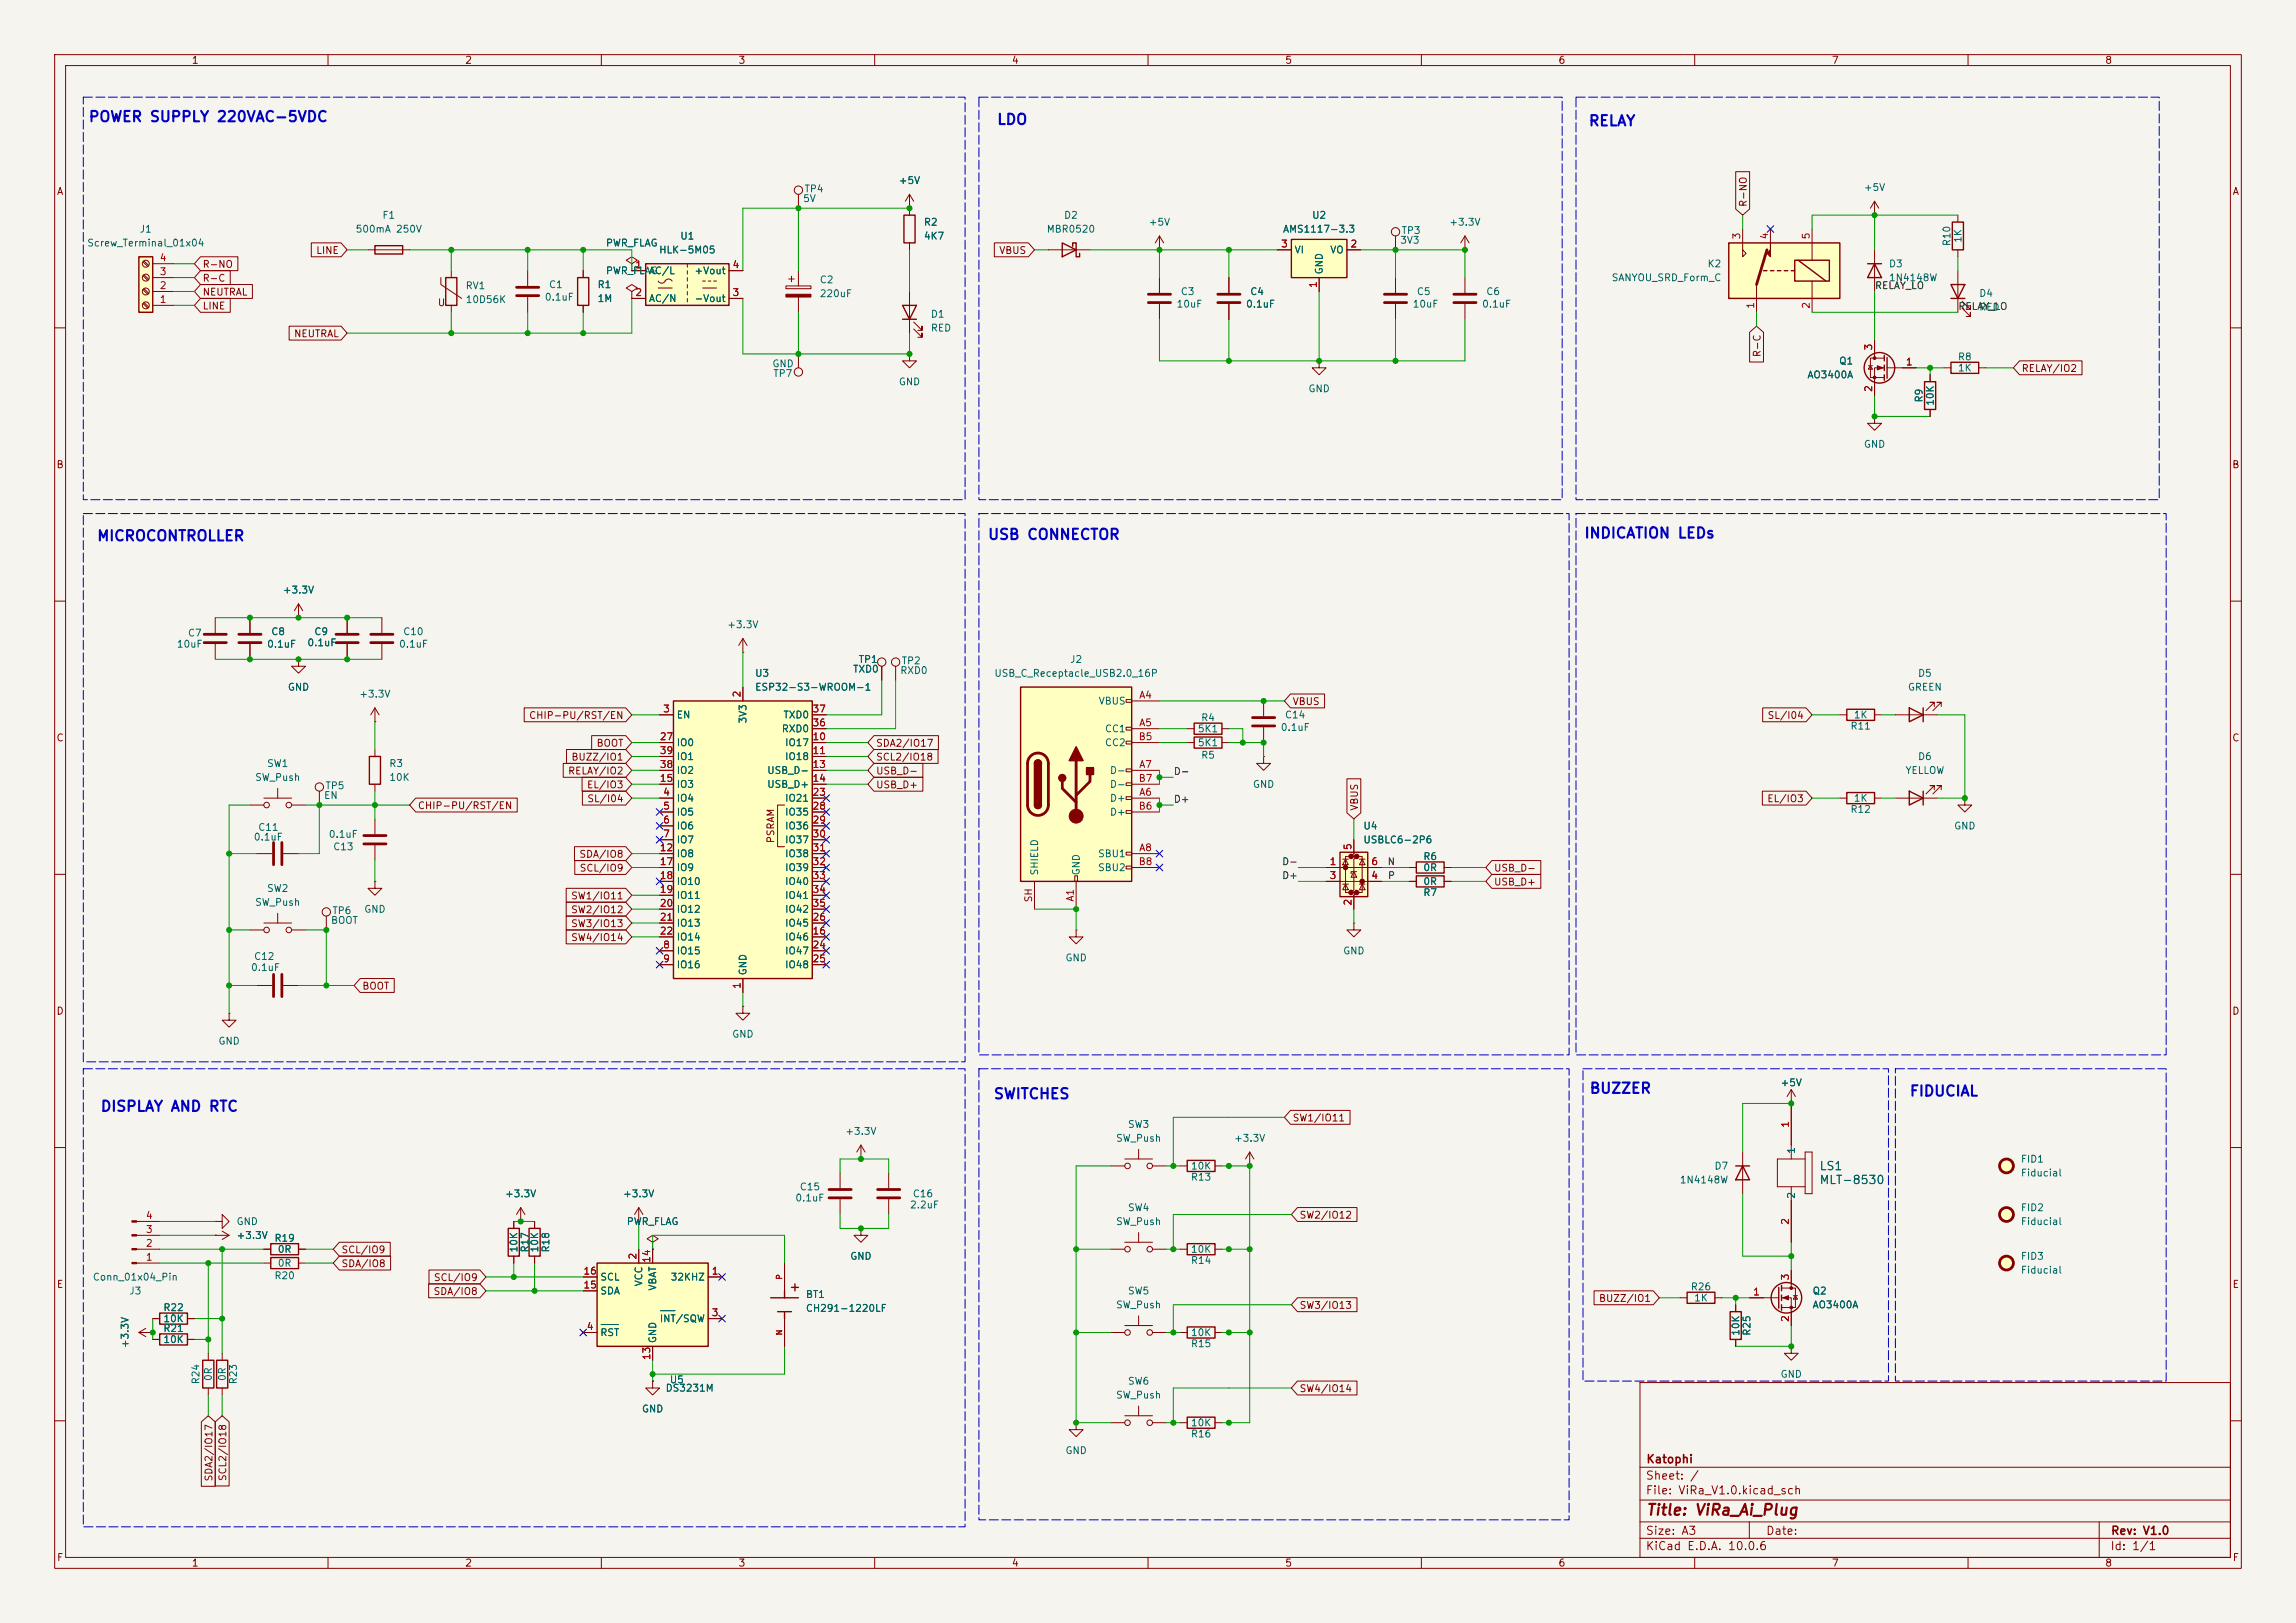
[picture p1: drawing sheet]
<svg xmlns="http://www.w3.org/2000/svg" width="420mm" height="297mm" viewBox="0 0 420 297" stroke-linecap="round" stroke-linejoin="round" font-family="sans-serif">
<defs><g id="words">
<text font-size="2" fill="#840000" x="301" y="277.8">Title: ViRa_Ai_Plug</text>
<g font-size="1.9" fill="#0000c2">
<text x="16.1" y="22.8">POWER SUPPLY 220VAC-5VDC</text>
<text x="182.3" y="23.3">LDO</text>
<text x="290.5" y="23.5">RELAY</text>
<text x="17.6" y="99.5">MICROCONTROLLER</text>
<text x="180.6" y="99.2">USB CONNECTOR</text>
<text x="289.7" y="99">INDICATION LEDs</text>
<text x="18.3" y="203.9">DISPLAY AND RTC</text>
<text x="181.6" y="201.6">SWITCHES</text>
<text x="290.6" y="200.6">BUZZER</text>
<text x="349.2" y="201.1">FIDUCIAL</text>
</g>
<g font-size="1.5" fill="#006464">
<text x="332.7" y="214.5">LS1</text>
<text x="332.7" y="217.1">MLT-8530</text>
</g>
<g font-size="1.5" fill="#840000">
<text x="301" y="268.1">Katophi</text>
<text x="300.9" y="273.8">File: ViRa_V1.0.kicad_sch</text>
<text x="300.9" y="271.1">Sheet: /</text>
<text x="300.9" y="281.2">Size: A3</text>
<text x="322.9" y="281.2">Date:</text>
<text x="386" y="281.2">Rev: V1.0</text>
<text x="300.9" y="284">KiCad E.D.A. 10.0.6</text>
<text x="385.9" y="284">Id: 1/1</text>
</g>
<g font-size="1.3" fill="#840000">
<text x="35" y="12">1</text>
<text x="85" y="12">2</text>
<text x="135" y="12">3</text>
<text x="185" y="12">4</text>
<text x="235" y="12">5</text>
<text x="285" y="12">6</text>
<text x="335" y="12">7</text>
<text x="385" y="12">8</text>
<text x="10.3" y="36">A</text>
<text x="408.3" y="36">A</text>
<text x="319.8" y="38" transform="rotate(-90 319.8 38)">R-NO</text>
<text x="57.7" y="46.8">LINE</text>
<text x="182.7" y="46.8">VBUS</text>
<text x="37" y="49.3">R-NO</text>
<text x="37" y="51.9">R-C</text>
<text x="37" y="56.9">LINE</text>
<text x="37" y="54.4">NEUTRAL</text>
<text x="80" y="56.3">U</text>
<text x="53.7" y="62">NEUTRAL</text>
<text x="322.4" y="65.5" transform="rotate(-90 322.4 65.5)">R-C</text>
<text x="369.7" y="68.4">RELAY/IO2</text>
<text x="10.2" y="86">B</text>
<text x="408.2" y="86">B</text>
<text x="96.7" y="131.9">CHIP-PU/RST/EN</text>
<text x="236.4" y="129.3">VBUS</text>
<text x="323.2" y="131.9">SL/I04</text>
<text x="10.2" y="136">C</text>
<text x="109" y="136.9">BOOT</text>
<text x="160.2" y="136.9">SDA2/IO17</text>
<text x="408.2" y="136">C</text>
<text x="103.8" y="142">RELAY/IO2</text>
<text x="104.4" y="139.5">BUZZ/IO1</text>
<text x="160.2" y="139.5">SCL2/IO18</text>
<text x="160.2" y="142">USB_D-</text>
<text x="76.3" y="148.4">CHIP-PU/RST/EN</text>
<text x="107.3" y="144.6">EL/IO3</text>
<text x="107.3" y="147.1">SL/I04</text>
<text x="160.2" y="144.6">USB_D+</text>
<text x="248.7" y="148.5" transform="rotate(-90 248.7 148.5)">VBUS</text>
<text x="323.2" y="147.1">EL/IO3</text>
<text x="141.9" y="154.4" transform="rotate(-90 141.9 154.4)">PSRAM</text>
<text x="105.9" y="157.3">SDA/IO8</text>
<text x="105.9" y="159.8">SCL/IO9</text>
<text x="273.2" y="159.8">USB_D-</text>
<text x="104.4" y="164.9">SW1/IO11</text>
<text x="104.4" y="167.4">SW2/IO12</text>
<text x="273.2" y="162.3">USB_D+</text>
<text x="104.4" y="170">SW3/IO13</text>
<text x="104.4" y="172.5">SW4/IO14</text>
<text x="10.2" y="186">D</text>
<text x="66.2" y="181.4">BOOT</text>
<text x="408.2" y="186">D</text>
<text x="236.4" y="205.5">SW1/IO11</text>
<text x="237.6" y="223.3">SW2/IO12</text>
<text x="62.4" y="229.7">SCL/IO9</text>
<text x="62.4" y="232.2">SDA/IO8</text>
<text x="10.3" y="236">E</text>
<text x="79.2" y="237.3">SDA/IO8</text>
<text x="79.3" y="234.7">SCL/IO9</text>
<text x="237.6" y="239.8">SW3/IO13</text>
<text x="292.4" y="238.5">BUZZ/IO1</text>
<text x="408.3" y="236">E</text>
<text x="237.6" y="255.1">SW4/IO14</text>
<text x="39.2" y="271.2" transform="rotate(-90 39.2 271.2)">SDA2/IO17</text>
<text x="41.7" y="271.1" transform="rotate(-90 41.7 271.1)">SCL2/IO18</text>
<text x="10.3" y="286">F</text>
<text x="35" y="287">1</text>
<text x="85" y="287">2</text>
<text x="135" y="287">3</text>
<text x="185" y="287">4</text>
<text x="235" y="287">5</text>
<text x="285" y="287">6</text>
<text x="335" y="287">7</text>
<text x="385" y="287">8</text>
<text x="408.3" y="286">F</text>
</g>
<g font-size="1.3" fill="#006464">
<text x="147.1" y="35.5">TP4</text>
<text x="164.3" y="34">+5V</text>
<text x="340.8" y="35.3">+5V</text>
<text x="69.8" y="40.3">F1</text>
<text x="146.8" y="37.3">5V</text>
<text x="168.9" y="41.6">R2</text>
<text x="194.5" y="40.3">D2</text>
<text x="210" y="41.6">+5V</text>
<text x="239.9" y="40.3">U2</text>
<text x="265" y="41.6">+3.3V</text>
<text x="15.8" y="45.4">Screw_Terminal_01x04</text>
<text x="25.5" y="42.9">J1</text>
<text x="64.9" y="42.9">500mA 250V</text>
<text x="110.7" y="45.4">PWR_FLAG</text>
<text x="120.5" y="46.7">HLK-5M05</text>
<text x="124.3" y="44.1">U1</text>
<text x="168.9" y="44.1">4K7</text>
<text x="191.4" y="42.9">MBR0520</text>
<text x="234.6" y="42.9">AMS1117-3.3</text>
<text x="236.7" y="46.7">VI</text>
<text x="243.2" y="46.7">VO</text>
<text x="256" y="44.9">3V3</text>
<text x="256.3" y="43.1">TP3</text>
<text x="357.1" y="45.2" transform="rotate(-90 357.1 45.2)">R10</text>
<text x="359.1" y="44.5" transform="rotate(-90 359.1 44.5)">1K</text>
<text x="85.1" y="53.2">RV1</text>
<text x="100.3" y="53">C1</text>
<text x="109.2" y="53">R1</text>
<text x="110.7" y="50.5">PWR_FLAG</text>
<text x="118.6" y="50.5">AC/L</text>
<text x="126.9" y="50.5">+Vout</text>
<text x="149.8" y="52.1">C2</text>
<text x="242.3" y="50.3" transform="rotate(-90 242.3 50.3)">GND</text>
<text x="294.7" y="51.8">SANYOU_SRD_Form_C</text>
<text x="312.2" y="49.2">K2</text>
<text x="345.4" y="49.2">D3</text>
<text x="345.4" y="51.8">1N4148W</text>
<text x="85.1" y="55.8">10D56K</text>
<text x="99.6" y="55.3">0.1uF</text>
<text x="109.2" y="55.6">1M</text>
<text x="118.6" y="55.6">AC/N</text>
<text x="126.9" y="55.6">-Vout</text>
<text x="149.8" y="54.7">220uF</text>
<text x="170.2" y="58.4">D1</text>
<text x="215.1" y="56.6">10uF</text>
<text x="215.9" y="54.3">C3</text>
<text x="227.8" y="56.6">0.1uF</text>
<text x="228.6" y="54.3">C4</text>
<text x="258.3" y="56.6">10uF</text>
<text x="259.1" y="54.3">C5</text>
<text x="271" y="56.6">0.1uF</text>
<text x="271.8" y="54.3">C6</text>
<text x="361.9" y="54.6">D4</text>
<text x="361.9" y="57.2">RED</text>
<text x="170.2" y="61">RED</text>
<text x="141.2" y="67.5">GND</text>
<text x="141.3" y="69.3">TP7</text>
<text x="164.3" y="70.8">GND</text>
<text x="330.5" y="69.5">AO3400A</text>
<text x="336.3" y="67">Q1</text>
<text x="358" y="66.2">R8</text>
<text x="358" y="68.3">1K</text>
<text x="239.2" y="72.1">GND</text>
<text x="352" y="73.8" transform="rotate(-90 352 73.8)">R9</text>
<text x="354" y="74.4" transform="rotate(-90 354 74.4)">10K</text>
<text x="340.8" y="82.2">GND</text>
<text x="51.6" y="108.9">+3.3V</text>
<text x="32.2" y="118.8">10uF</text>
<text x="34.3" y="116.8">C7</text>
<text x="48.8" y="118.8">0.1uF</text>
<text x="49.5" y="116.5">C8</text>
<text x="56.1" y="118.6">0.1uF</text>
<text x="57.4" y="116.5">C9</text>
<text x="72.9" y="118.8">0.1uF</text>
<text x="73.6" y="116.5">C10</text>
<text x="132.9" y="115.3">+3.3V</text>
<text x="138" y="124.2">U3</text>
<text x="155.9" y="123.4">TXD0</text>
<text x="157" y="121.6">TP1</text>
<text x="164.6" y="123.6">RXD0</text>
<text x="164.8" y="121.9">TP2</text>
<text x="181.8" y="124.2">USB_C_Receptacle_USB2.0_16P</text>
<text x="195.6" y="121.6">J2</text>
<text x="350.7" y="124.2">D5</text>
<text x="52.5" y="126.7">GND</text>
<text x="65.6" y="128">+3.3V</text>
<text x="123.7" y="131.8">EN</text>
<text x="138" y="126.7">ESP32-S3-WROOM-1</text>
<text x="143.2" y="131.8">TXD0</text>
<text x="200.9" y="129.2">VBUS</text>
<text x="234.9" y="131.8">C14</text>
<text x="339" y="131.8">1K</text>
<text x="348.9" y="126.7">GREEN</text>
<text x="123.7" y="136.9">IO0</text>
<text x="136.9" y="132.5" transform="rotate(-90 136.9 132.5)">3V3</text>
<text x="142.9" y="134.3">RXD0</text>
<text x="143.5" y="136.9">IO17</text>
<text x="202" y="134.3">CC1</text>
<text x="202" y="136.9">CC2</text>
<text x="219" y="136.9">5K1</text>
<text x="219" y="134.3">5K1</text>
<text x="219.6" y="132.3">R4</text>
<text x="234.2" y="134.1">0.1uF</text>
<text x="338.4" y="133.8">R11</text>
<text x="46.6" y="143.2">SW_Push</text>
<text x="48.7" y="140.7">SW1</text>
<text x="71.1" y="140.7">R3</text>
<text x="71.1" y="143.2">10K</text>
<text x="123.7" y="141.9">IO2</text>
<text x="123.7" y="139.4">IO1</text>
<text x="140.2" y="141.9">USB_D-</text>
<text x="143.5" y="139.4">IO18</text>
<text x="202.9" y="141.9">D-</text>
<text x="219.6" y="139.1">R5</text>
<text x="348.4" y="141.9">YELLOW</text>
<text x="350.7" y="139.4">D6</text>
<text x="59.2" y="146.5">EN</text>
<text x="59.4" y="144.7">TP5</text>
<text x="123.7" y="147">IO4</text>
<text x="123.7" y="149.6">IO5</text>
<text x="123.7" y="144.5">IO3</text>
<text x="140.2" y="144.5">USB_D+</text>
<text x="143.5" y="147">IO21</text>
<text x="143.5" y="149.6">IO35</text>
<text x="202.9" y="147">D+</text>
<text x="202.9" y="149.6">D+</text>
<text x="202.9" y="144.5">D-</text>
<text x="229.1" y="144.5">GND</text>
<text x="338.4" y="149">R12</text>
<text x="339" y="147">1K</text>
<text x="46.3" y="154.1">0.1uF</text>
<text x="47.1" y="152.3">C11</text>
<text x="60" y="153.6">0.1uF</text>
<text x="60.8" y="155.9">C13</text>
<text x="123.7" y="152.1">IO6</text>
<text x="123.7" y="154.6">IO7</text>
<text x="143.5" y="152.1">IO36</text>
<text x="143.5" y="154.6">IO37</text>
<text x="249.3" y="152.1">U4</text>
<text x="249.3" y="154.6">USBLC6-2P6</text>
<text x="357.3" y="152.1">GND</text>
<text x="123.7" y="157.2">IO8</text>
<text x="123.7" y="159.7">IO9</text>
<text x="143.5" y="157.2">IO38</text>
<text x="143.5" y="159.7">IO39</text>
<text x="190.2" y="160.3" transform="rotate(-90 190.2 160.3)">SHIELD</text>
<text x="197.8" y="160.3" transform="rotate(-90 197.8 160.3)">GND</text>
<text x="200.7" y="157.2">SBU1</text>
<text x="200.7" y="159.7">SBU2</text>
<text x="260.3" y="157.7">R6</text>
<text x="260.3" y="159.7">0R</text>
<text x="46.6" y="166.1">SW_Push</text>
<text x="48.7" y="163.5">SW2</text>
<text x="60.7" y="167.6">TP6</text>
<text x="66.5" y="167.3">GND</text>
<text x="123.7" y="162.3">IO10</text>
<text x="123.7" y="164.8">IO11</text>
<text x="123.7" y="167.3">IO12</text>
<text x="143.5" y="162.3">IO40</text>
<text x="143.5" y="164.8">IO41</text>
<text x="143.5" y="167.3">IO42</text>
<text x="260.3" y="164.3">R7</text>
<text x="260.3" y="162.3">0R</text>
<text x="60.4" y="169.4">BOOT</text>
<text x="123.7" y="169.9">IO13</text>
<text x="123.7" y="172.4">IO14</text>
<text x="143.5" y="172.4">IO46</text>
<text x="143.5" y="169.9">IO45</text>
<text x="45.8" y="178">0.1uF</text>
<text x="46.4" y="176">C12</text>
<text x="123.7" y="175">IO15</text>
<text x="123.7" y="177.5">IO16</text>
<text x="136.9" y="178.6" transform="rotate(-90 136.9 178.6)">GND</text>
<text x="143.5" y="175">IO47</text>
<text x="143.5" y="177.5">IO48</text>
<text x="194.8" y="176.2">GND</text>
<text x="245.6" y="175">GND</text>
<text x="39.8" y="191.5">GND</text>
<text x="133.8" y="190.2">GND</text>
<text x="325.6" y="199.1">+5V</text>
<text x="154.5" y="208">+3.3V</text>
<text x="204" y="209.2">SW_Push</text>
<text x="206.2" y="206.7">SW3</text>
<text x="225.6" y="209.2">+3.3V</text>
<text x="217.7" y="214.3">10K</text>
<text x="313.5" y="214.3">D7</text>
<text x="328.6" y="211.2" transform="rotate(-90 328.6 211.2)">1</text>
<text x="369.6" y="213.1">FID1</text>
<text x="369.6" y="215.6">Fiducial</text>
<text x="92.3" y="219.4">+3.3V</text>
<text x="113.9" y="219.4">+3.3V</text>
<text x="145.4" y="220.2">0.1uF</text>
<text x="146.2" y="218.1">C15</text>
<text x="166.4" y="221.4">2.2uF</text>
<text x="166.9" y="219.4">C16</text>
<text x="206.2" y="221.9">SW4</text>
<text x="217.7" y="216.4">R13</text>
<text x="307.2" y="216.9">1N4148W</text>
<text x="328.6" y="219.5" transform="rotate(-90 328.6 219.5)">2</text>
<text x="369.6" y="221.9">FID2</text>
<text x="43.2" y="227">+3.3V</text>
<text x="43.2" y="224.5">GND</text>
<text x="50.1" y="227.5">R19</text>
<text x="114.5" y="224.5">PWR_FLAG</text>
<text x="204" y="224.5">SW_Push</text>
<text x="369.6" y="224.5">Fiducial</text>
<text x="50.7" y="232.1">0R</text>
<text x="50.7" y="229.6">0R</text>
<text x="94.9" y="229.3" transform="rotate(-90 94.9 229.3)">10K</text>
<text x="97" y="229.3" transform="rotate(-90 97 229.3)">R17</text>
<text x="98.8" y="229.3" transform="rotate(-90 98.8 229.3)">10K</text>
<text x="100.8" y="229.3" transform="rotate(-90 100.8 229.3)">R18</text>
<text x="155.4" y="230.8">GND</text>
<text x="217.7" y="231.6">R14</text>
<text x="217.7" y="229.6">10K</text>
<text x="369.6" y="230.8">FID3</text>
<text x="369.6" y="233.4">Fiducial</text>
<text x="16.9" y="234.6">Conn_01x04_Pin</text>
<text x="23.5" y="237.2">J3</text>
<text x="50.1" y="234.4">R20</text>
<text x="109.7" y="237.2">SDA</text>
<text x="109.7" y="234.6">SCL</text>
<text x="117.8" y="235.5" transform="rotate(-90 117.8 235.5)">VCC</text>
<text x="120.3" y="236.3" transform="rotate(-90 120.3 236.3)">VBAT</text>
<text x="122.6" y="234.6">32KHZ</text>
<text x="147.3" y="237.8">BT1</text>
<text x="204" y="239.7">SW_Push</text>
<text x="206.2" y="237.2">SW5</text>
<text x="309.2" y="236.4">R26</text>
<text x="309.8" y="238.5">1K</text>
<text x="331.5" y="237.2">Q2</text>
<text x="331.5" y="239.7">AO3400A</text>
<text x="29.8" y="244">R21</text>
<text x="29.8" y="240.2">R22</text>
<text x="29.8" y="242.3">10K</text>
<text x="109.7" y="244.8">RST</text>
<text x="120.3" y="245.9" transform="rotate(-90 120.3 245.9)">GND</text>
<text x="120.6" y="242.3">INT/SQW</text>
<text x="147.3" y="240.4">CH291-1220LF</text>
<text x="217.7" y="244.8">10K</text>
<text x="318.5" y="244.5" transform="rotate(-90 318.5 244.5)">10K</text>
<text x="320.5" y="244.5" transform="rotate(-90 320.5 244.5)">R25</text>
<text x="23.8" y="246.8" transform="rotate(-90 23.8 246.8)">+3.3V</text>
<text x="29.8" y="246.1">10K</text>
<text x="217.7" y="246.8">R15</text>
<text x="36.8" y="253.4" transform="rotate(-90 36.8 253.4)">R24</text>
<text x="39.1" y="252.8" transform="rotate(-90 39.1 252.8)">0R</text>
<text x="41.6" y="252.8" transform="rotate(-90 41.6 252.8)">0R</text>
<text x="43.6" y="253.4" transform="rotate(-90 43.6 253.4)">R23</text>
<text x="121.7" y="255">DS3231M</text>
<text x="122.4" y="253.4">U5</text>
<text x="204" y="256.2">SW_Push</text>
<text x="206.2" y="253.7">SW6</text>
<text x="325.6" y="252.4">GND</text>
<text x="117.3" y="258.8">GND</text>
<text x="217.7" y="263.3">R16</text>
<text x="217.7" y="261.3">10K</text>
<text x="194.8" y="266.4">GND</text>
</g>
<g font-size="1.3" fill="#a90000">
<text x="234.2" y="45.6">3</text>
<text x="246.9" y="45.6">2</text>
<text x="318.6" y="43.9" transform="rotate(-90 318.6 43.9)">3</text>
<text x="323.7" y="43.9" transform="rotate(-90 323.7 43.9)">4</text>
<text x="331.3" y="43.9" transform="rotate(-90 331.3 43.9)">5</text>
<text x="29.1" y="53.2">2</text>
<text x="29.1" y="50.7">3</text>
<text x="29.1" y="48.1">4</text>
<text x="116.1" y="49.4">1</text>
<text x="133.9" y="49.4">4</text>
<text x="241.2" y="52.8" transform="rotate(-90 241.2 52.8)">1</text>
<text x="29.1" y="55.7">1</text>
<text x="116.1" y="54.5">2</text>
<text x="133.9" y="54.5">3</text>
<text x="321.2" y="56.6" transform="rotate(-90 321.2 56.6)">1</text>
<text x="331.3" y="56.6" transform="rotate(-90 331.3 56.6)">2</text>
<text x="342.8" y="64.2" transform="rotate(-90 342.8 64.2)">3</text>
<text x="342.8" y="71.9" transform="rotate(-90 342.8 71.9)">2</text>
<text x="348.5" y="67.2">1</text>
<text x="121.2" y="130.7">3</text>
<text x="135.8" y="127.7" transform="rotate(-90 135.8 127.7)">2</text>
<text x="148.5" y="130.7">37</text>
<text x="208.3" y="128.1">A4</text>
<text x="120.6" y="135.8">27</text>
<text x="148.5" y="135.8">10</text>
<text x="148.5" y="133.2">36</text>
<text x="208.2" y="135.8">B5</text>
<text x="208.3" y="133.2">A5</text>
<text x="120.6" y="143.4">15</text>
<text x="120.6" y="140.8">38</text>
<text x="120.6" y="138.3">39</text>
<text x="148.5" y="138.3">11</text>
<text x="148.5" y="140.8">13</text>
<text x="148.5" y="143.4">14</text>
<text x="208.2" y="143.4">B7</text>
<text x="208.3" y="140.8">A7</text>
<text x="121.2" y="145.9">4</text>
<text x="121.2" y="148.5">5</text>
<text x="148.5" y="145.9">23</text>
<text x="148.5" y="148.5">28</text>
<text x="208.2" y="148.5">B6</text>
<text x="208.3" y="145.9">A6</text>
<text x="121.2" y="151">6</text>
<text x="121.2" y="153.5">7</text>
<text x="148.5" y="151">29</text>
<text x="148.5" y="153.5">30</text>
<text x="247.5" y="155.7" transform="rotate(-90 247.5 155.7)">5</text>
<text x="120.6" y="156.1">12</text>
<text x="120.6" y="158.6">17</text>
<text x="120.6" y="161.2">18</text>
<text x="148.5" y="156.1">31</text>
<text x="148.5" y="158.6">32</text>
<text x="148.5" y="161.2">33</text>
<text x="208.2" y="158.6">B8</text>
<text x="208.3" y="156.1">A8</text>
<text x="243.1" y="158.6">1</text>
<text x="243.1" y="161.2">3</text>
<text x="250.7" y="161.2">4</text>
<text x="250.7" y="158.6">6</text>
<text x="120.6" y="163.7">19</text>
<text x="120.6" y="166.2">20</text>
<text x="148.5" y="163.7">34</text>
<text x="148.5" y="166.2">35</text>
<text x="189.1" y="165.2" transform="rotate(-90 189.1 165.2)">SH</text>
<text x="196.7" y="165.1" transform="rotate(-90 196.7 165.1)">A1</text>
<text x="247.5" y="165.8" transform="rotate(-90 247.5 165.8)">2</text>
<text x="120.6" y="168.8">21</text>
<text x="120.6" y="171.3">22</text>
<text x="121.2" y="173.9">8</text>
<text x="148.5" y="171.3">16</text>
<text x="148.5" y="173.9">24</text>
<text x="148.5" y="168.8">26</text>
<text x="121.2" y="176.4">9</text>
<text x="148.5" y="176.4">25</text>
<text x="135.8" y="181.1" transform="rotate(-90 135.8 181.1)">1</text>
<text x="327.5" y="206.5" transform="rotate(-90 327.5 206.5)">1</text>
<text x="26.6" y="225.9">3</text>
<text x="26.6" y="223.4">4</text>
<text x="327.5" y="224.3" transform="rotate(-90 327.5 224.3)">2</text>
<text x="26.6" y="231">1</text>
<text x="26.6" y="228.5">2</text>
<text x="106.6" y="233.5">16</text>
<text x="116.7" y="230.6" transform="rotate(-90 116.7 230.6)">2</text>
<text x="119.2" y="231.2" transform="rotate(-90 119.2 231.2)">14</text>
<text x="130.1" y="233.5">1</text>
<text x="106.6" y="236.1">15</text>
<text x="320.6" y="237.4">1</text>
<text x="327.5" y="234.4" transform="rotate(-90 327.5 234.4)">3</text>
<text x="107.2" y="243.7">4</text>
<text x="130.1" y="241.2">3</text>
<text x="327.5" y="242" transform="rotate(-90 327.5 242)">2</text>
<text x="119.2" y="249" transform="rotate(-90 119.2 249)">13</text>
</g>
<g font-size="1.3" fill="#0f0f0f">
<text x="342.9" y="53.2">RELAY_LO</text>
<text x="358.1" y="57">RELAY_LO</text>
<text x="214.6" y="142.1">D-</text>
<text x="214.6" y="147.2">D+</text>
<text x="234.4" y="161.2">D+</text>
<text x="234.4" y="158.6">D-</text>
<text x="253.7" y="158.6">N</text>
<text x="253.8" y="161.2">P</text>
</g>
<g font-size="1" fill="#a90000">
<text x="143.3" y="234.3" transform="rotate(-90 143.3 234.3)">P</text>
<text x="143.3" y="244.5" transform="rotate(-90 143.3 244.5)">N</text>
</g>
</g></defs>
<path d="M0 0h420v297h-420z" fill="#f5f4ef" stroke="#f5f4ef" stroke-width=".18"/>
<g fill="none" stroke="#840000" stroke-width=".18">
<path d="M10 10h400v277h-400zM12 12h396v273h-396zM60 10v2M110 10v2M160 10v2M210 10v2M260 10v2M310 10v2M360 10v2M10 60h2M408 60h2M10 110h2"/>
<path d="M408 110h2M10 160h2M47 156.2h2.8M51.8 156.2h2.8M408 160h2M10 210h2M215.9 213.4h1.3M222.2 213.4h1.3M408 210h2M300 253h108v32h-108zM10 260h2M300 278.5h108"/>
<path d="M300 274.5h108M300 268.5h108M320 278.5v3M384 278.5v6.5M408 260h2M60 285v2M110 285v2M160 285v2M210 285v2M260 285v2M300 281.5h108M310 285v2"/>
<path d="M360 285v2"/>
</g>
<path d="M50 154.2v4M51.6 154.2v4" fill="none" stroke="#840000" stroke-width=".51"/>
<path d="M217.2 212.3h5v2.1h-5z" fill="none" stroke="#840000" stroke-width=".25"/>
<path d="M236.2 43.8h10.2v7h-10.2z" fill="#ffffc2"/>
<path d="M236.2 43.8h10.2v7h-10.2zM93 224.8h2v5.1h-2zM96.8 224.8h2v5.1h-2zM29.2 244.1h5.1v2h-5.1zM37.1 248.9h2v5.1h-2zM39.6 248.9h2.1v5.1h-2.1z" fill="none" stroke="#840000" stroke-width=".25"/>
<g fill="none" stroke="#840000" stroke-width=".18">
<path d="M233.7 45.7h2.5M241.3 50.8v2.5M246.4 45.7h2.5M255.3 43.2v2.5M255.3 50.8v2.8M255.3 55.6v2.8M268 45.7h.1M268 43.2l-.8 1.3M268 43.2l.7 1.3M268 43.2v2.5M268 50.8v2.8M268 55.6v2.8"/>
<path d="M241.3 66v1.3h1.3l-1.3 1.3-1.3-1.3h1.3M241.3 66h.1M39.4 113v2.8M39.4 117.9v2.8M45.7 170.2h2.6M48.3 168.9h5M50.8 167.1v1.8M53.3 170.2h2.6M59.7 167.6v2.6M41.9 185.4v1.3h1.3l-1.3 1.3-1.3-1.3h1.3M41.9 185.4h.1M47 180.3h2.8"/>
<path d="M51.8 180.3h2.8M203.2 213.4h2.5M205.7 212.1h5.1M208.3 210.3v1.8M210.8 213.4h2.6M228.6 213.4h.1M228.6 210.8l-.8 1.3M228.6 210.8l.8 1.3M228.6 210.8v2.6M94 223.5v1.3M94 229.9v1.2M95.2 223.5h.1"/>
<path d="M95.2 221l-.7 1.2M95.2 221l.8 1.2M95.2 221v2.5M97.8 223.5v1.3M97.8 229.9v1.2M116.8 223.5h.1M116.8 221l-.7 1.2M116.8 221l.8 1.2M116.8 221v2.5M119.4 227.3l1-.6-1-.6-1 .6 1 .6v1.3M119.4 228.6h.1M27.9 245.1h1.3"/>
<path d="M34.3 245.1h1.3M38.1 247.6v1.3M38.1 254v1.3M40.6 247.6v1.3M40.6 254v1.3M119.4 252.7v1.3h1.2l-1.2 1.3-1.3-1.3h1.3M119.4 252.7h.1"/>
<circle cx="255.3" cy="42.4" r=".76"/>
<circle cx="48.8" cy="170.2" r=".51"/>
<circle cx="52.8" cy="170.2" r=".51"/>
<circle cx="59.7" cy="166.9" r=".76"/>
<circle cx="206.2" cy="213.4" r=".51"/>
<circle cx="210.3" cy="213.4" r=".51"/>
</g>
<path d="M253.2 53.8h4.1M253.2 55.4h4.1M265.9 53.8h4.1M265.9 55.4h4.1M37.3 116.1h4.1M37.3 117.6h4.1M50 178.3v4.1M51.6 178.3v4.1" fill="none" stroke="#840000" stroke-width=".51"/>
<path d="M109.2 231.1h20.3v15.3h-20.3z" fill="#ffffc2"/>
<g fill="none" stroke="#840000" stroke-width=".25">
<path d="M341.6 48.3h2.6M342.9 48.3l1.3 2.5h-2.6zM356.9 52.1h2.5l-1.3 2.5zM356.9 54.6h2.5M357.1 40.6h2.1v5.1h-2.1zM344.7 65v1M344.7 66.8v1M344.7 68.6v1M345.2 65.4v3.8M352 69.9h2.1v5h-2.1zM356.9 66.3h5v2h-5zM317.5 213.4h2.5"/>
<path d="M318.8 213.4l1.2 2.5h-2.5zM109.2 231.1h20.3v15.3h-20.3zM217.2 259.3h5v2.1h-5z"/>
<circle cx="343.8" cy="67.3" r="2.79"/>
</g>
<g fill="none" stroke="#840000" stroke-width=".18">
<path d="M342.9 39.4h.1M342.9 36.8v2.6M342.9 36.8l-.8 1.3M342.9 36.8l.8 1.3M358.1 39.4v1.2M342.9 45.7v7.6M358.1 45.7v1.3M358.1 49.5v7.7M358.9 56.4l1.5 1.5v-.7v.7h-.7M358.9 55.1l1.5 1.5v-.7v.7h-.7M341.8 66.9h.7M342.1 66.9l.4 .7h-.7z"/>
<path d="M342.9 76.2v1.3h1.3l-1.3 1.2-1.3-1.2h1.3M342.9 76.2h.1M342.9 62.2v3.3M344.7 65.5h-2.6v3.6h2.6M344.7 67.3h-1.8v5.1M345.2 67.3h5.3M353.1 68.6v1.3M353.1 74.9v1.3M355.6 67.3h1.3M361.9 67.3h1.3M68.6 161.3v1.3h1.2l-1.2 1.2-1.3-1.2h1.3M68.6 161.3h.1"/>
<path d="M327.7 199.4l-.8 1.3M327.7 199.4l.7 1.3M327.7 199.4v12.7M318.8 210.8v7.6M327.7 201.9h.1M327.7 217.2v10.1M330.2 210.8h1.3v7.6h-1.3zM330.2 212.1h-5.1v5.1h5.1M39.4 226.1h.1M39.4 226.1h2.5M40.6 225.3l1.3 .8M41.9 226.1l-1.3 .7"/>
<path d="M106.7 233.7h2.5M106.7 236.2h2.5M116.8 228.6v2.5M119.4 228.6v2.5M129.5 233.7h2.6M106.7 243.8h2.5M119.4 246.4v2.5M129.5 241.3h2.6M215.9 260.3h1.3M222.2 260.3h1.3"/>
</g>
<path d="M120.8 239.9h2.7M110 242.4h3.1" fill="none" stroke="#006464" stroke-width=".18"/>
<circle cx="367" cy="213.4" r="1.27" fill="#ffffc2" stroke="#ffffc2" stroke-width=".18"/>
<circle cx="367" cy="213.4" r="1.27" fill="none" stroke="#840000" stroke-width=".51"/>
<g fill="#840000" stroke="#840000" stroke-width=".18">
<path d="M343.4 66.9l1 .4-1 .4z"/>
<circle cx="342.9" cy="65.5" r=".25"/>
<circle cx="342.9" cy="69.1" r=".25"/>
</g>
<path d="M316.2 44.5h20.3v10.1h-20.3z" fill="#ffffc2"/>
<g fill="none" stroke="#840000" stroke-width=".18">
<path d="M146 35.6v2.5M166.4 38.1h.1M166.4 35.6v3.8M166.4 35.6l-.8 1.2M166.4 35.6l.7 1.2M96.5 49.5v2.8M96.5 54.4v2.8M106.7 49.5v1.3M106.7 55.9v1.3M115.6 53.3l1-.6-1-.6-1 .6 1 .6v1.3M115.6 54.6h.1M143.8 52.3h4.5v.5h-4.5z"/>
<path d="M144.3 51.1h1M144.8 50.5v1.1M146 49.5v2.8M146 54.4v2.8M166.4 44.5v1.2M166.4 53.3v7.7M167.1 58.9l1.6 1.6v-.8v.8h-.8M191.8 45.7h7.6M212.1 45.7h.1M212.1 43.2l-.8 1.3M212.1 43.2l.8 1.3M212.1 43.2v2.5"/>
<path d="M212.1 50.8v2.8M212.1 55.6v2.8M224.8 50.8v2.8M224.8 55.6v2.8M318.8 41.9v5.1l.6-.6-.6-.7M321.3 52.1v5.1M323.8 41.9v2.6M331.5 41.9v5.7M331.5 51.4v5.8M146 64.8v2.5M166.4 64.8v1.2h1.2l-1.2 1.3-1.3-1.3h1.3M166.4 64.8h.1"/>
<path d="M167.1 60.2l1.6 1.5v-.7v.7h-.8M45.7 113v2.8M45.7 117.9v2.8M135.9 119.4h.1M135.9 116.8l-.8 1.3M135.9 116.8l.8 1.3M135.9 116.8v2.6M68.6 132.1h.1M68.6 129.5v2.6M68.6 137.2v1.2M68.6 129.5l-.8 1.3M68.6 129.5l.7 1.3"/>
<path d="M161.3 121.9v2.6M336.5 130.8h1.3M342.9 130.8h1.3M346.7 130.8h7.6M353.8 129.3v-.8h-.7h.7l-1.5 1.5M355.1 129.3v-.8h-.8h.8l-1.5 1.5M45.7 147.3h2.6M48.3 146.1h5M50.8 144.3v1.8M53.3 147.3h2.6M58.4 144.8v2.5M68.6 143.5v1.3"/>
<path d="M68.6 149.9v2.8M68.6 154.7v2.8M153.7 214.6v2.8M153.7 219.5v2.7M25 231.1h4.2M25 228.6h4.2M25 226.1h4.2M25 223.5h4.2M39.4 223.5h1.2v-1.3l1.3 1.3-1.3 1.3v-1.3M39.4 223.5h.1M48.3 231.1h1.2M48.3 228.6h1.2"/>
<path d="M54.6 231.1h1.3M54.6 228.6h1.3M143.5 231.1v5.1M157.5 224.8v1.3h1.2l-1.2 1.2-1.3-1.2h1.3M157.5 224.8h.1M203.2 228.6h2.5M205.7 227.3h5.1M208.3 225.6v1.7M210.8 228.6h2.6M215.9 228.6h1.3M222.2 228.6h1.3M317.5 238.8v1.2"/>
<path d="M320 237.5h5.4M325.9 235.7h2.5v3.6h-2.5M325.9 237.5h1.8v5.1M327.7 232.4v3.3M328 237.1h.8M328.4 237.1l.4 .6h-.8zM25.4 243.8l1.3 .8M25.4 243.8h2.5M26.7 243.1l-1.3 .7M27.9 243.8h.1M27.9 241.3h1.3M34.3 241.3h1.3"/>
<path d="M143.5 241.3v5.1M203.2 243.8h2.5M205.7 259.1h5.1M205.7 242.6h5.1M208.3 240.8v1.8M208.3 257.3v1.8M210.8 243.8h2.6M215.9 243.8h1.3M222.2 243.8h1.3M317.5 245.1v1.3M327.7 246.4v1.2h-1.3l1.3 1.3 1.2-1.3h-1.2M327.7 246.4h.1"/>
<path d="M196.8 260.3v1.3h1.3l-1.3 1.3-1.2-1.3h1.2M196.8 260.3h.1M203.2 260.3h2.5M210.8 260.3h2.6"/>
<circle cx="146.1" cy="34.8" r=".76"/>
<circle cx="146" cy="68.1" r=".76"/>
<circle cx="161.3" cy="121.2" r=".76"/>
<circle cx="48.8" cy="147.3" r=".51"/>
<circle cx="52.8" cy="147.3" r=".51"/>
<circle cx="58.4" cy="144" r=".76"/>
<circle cx="206.2" cy="228.6" r=".51"/>
<circle cx="210.3" cy="228.6" r=".51"/>
<circle cx="206.2" cy="243.8" r=".51"/>
<circle cx="210.3" cy="243.8" r=".51"/>
<circle cx="206.2" cy="260.3" r=".51"/>
<circle cx="210.3" cy="260.3" r=".51"/>
</g>
<g fill="none" stroke="#840000" stroke-width=".25">
<path d="M165.4 39.4h2v5.1h-2zM105.7 50.8h2v5.1h-2zM165.1 55.9h2.5l-1.2 2.5zM165.1 58.4h2.5M194.3 44.5l2.5 1.2-2.5 1.3zM196.2 45.1v-.6h.6v2.5h.7v-.6M316.2 44.5h20.3v10.1h-20.3zM322.6 49.5h.6M323.8 49.5h.7M325.1 49.5h.7M326.4 49.5h.6M327.7 49.5h.6"/>
<path d="M328.3 47.6h6.3v3.8h-6.3zM328.9 47.6l5.1 3.8M67.6 138.4h2v5.1h-2zM337.8 129.8h5.1v2h-5.1zM349.2 129.5l2.6 1.3-2.6 1.3zM351.8 129.5v2.6M49.5 230.1h5.1v2.1h-5.1zM49.5 227.6h5.1v2h-5.1zM141 237.5h5M143.5 236.2v1.3M144.8 235.6h1.2M145.4 234.9v1.3"/>
<path d="M217.2 227.6h5v2h-5zM325.4 235.6v3.8M325.9 235.2v1M325.9 237v1M325.9 238.8v1M29.2 240.3h5.1v2h-5.1zM142.2 240h2.6M143.5 240v1.3M217.2 242.8h5v2.1h-5zM316.5 240h2v5.1h-2z"/>
<circle cx="326.8" cy="237.5" r="2.79"/>
</g>
<g fill="none" stroke="#840000" stroke-width=".51">
<path d="M94.5 52.6h4.1M94.5 54.1h4.1M210.1 53.8h4M210.1 55.4h4M222.8 53.8h4M222.8 55.4h4M323.2 45.7l-1.9 6.4M43.7 116.1h4.1M43.7 117.6h4.1M66.5 154.4h4.1M66.5 152.9h4.1M151.6 219.2h4.1"/>
<path d="M151.6 217.7h4.1"/>
<circle cx="367" cy="222.2" r="1.27"/>
</g>
<g fill="#840000" stroke="#840000" stroke-width=".18">
<path d="M323.8 44.5v2.5l-.6-.6 .6-.7z"/>
<path d="M24.1 231h.9v.3h-.9z"/>
<path d="M24.1 228.5h.9v.2h-.9z"/>
<path d="M24.1 225.9h.9v.3h-.9z"/>
<path d="M24.1 223.4h.9v.2h-.9z"/>
<path d="M326.1 237.5l1.1-.4v.8z"/>
<path d="M143.8 53.8h4.5v.6h-4.5z"/>
<circle cx="327.7" cy="235.7" r=".25"/>
<circle cx="327.7" cy="239.3" r=".25"/>
</g>
<circle cx="367" cy="222.2" r="1.27" fill="#ffffc2" stroke="#ffffc2" stroke-width=".18"/>
<path d="M123.2 128.3h25.4v50.8h-25.4z" fill="#ffffc2"/>
<path d="M123.2 128.3h25.4v50.8h-25.4zM349.2 144.8l2.6 1.3-2.6 1.2zM351.8 144.8v2.5" fill="none" stroke="#840000" stroke-width=".25"/>
<g fill="none" stroke="#840000" stroke-width=".18">
<path d="M63.5 113v2.8M63.5 117.9v2.8M120.6 130.8h2.6M120.6 135.9h2.6M120.6 138.4h2.6M135.9 125.7v2.6M148.6 130.8h2.5M148.6 135.9h2.5M148.6 138.4h2.5M148.6 133.4h2.5M120.6 146.1h2.6M120.6 148.6h2.6"/>
<path d="M120.6 151.1h2.6M120.6 153.7h2.6M120.6 156.2h2.6M120.6 141h2.6M120.6 143.5h2.6M120.6 158.8h2.6M143.5 147.3h-1.3v7.6h1.3M148.6 146.1h2.5M148.6 148.6h2.5M148.6 151.1h2.5M148.6 153.7h2.5M148.6 156.2h2.5"/>
<path d="M148.6 141h2.5M148.6 143.5h2.5M148.6 158.8h2.5M346.7 146.1h7.6M353.8 144.5v-.7h-.7h.7l-1.5 1.5M355.1 144.5v-.7h-.8h.8l-1.5 1.5M120.6 174h2.6M120.6 176.5h2.6M120.6 171.5h2.6M120.6 161.3h2.6M120.6 163.8h2.6M120.6 166.4h2.6"/>
<path d="M120.6 168.9h2.6M135.9 179.1v2.5M148.6 174h2.5M148.6 176.5h2.5M148.6 171.5h2.5M148.6 161.3h2.5M148.6 163.8h2.5M148.6 166.4h2.5M148.6 168.9h2.5"/>
</g>
<path d="M61.5 116.1h4M61.5 117.6h4" fill="none" stroke="#840000" stroke-width=".51"/>
<path d="M118.1 48.3h15.2v7.6h-15.2z" fill="#ffffc2"/>
<path d="M118.1 48.3h15.2v7.6h-15.2zM337.8 145h5.1v2.1h-5.1zM308.6 236.5h5.1v2h-5.1z" fill="none" stroke="#840000" stroke-width=".25"/>
<g fill="none" stroke="#840000" stroke-width=".18">
<path d="M115.6 49.5h2.5M115.6 54.6h2.5M120.4 51.4a.8 .8 0 0 0 .8 .4 .8 .8 0 0 0 .6-.6 .73 .73 0 0 1 1.1 .2M120.4 52.7h2.5M125.7 48.3v.6M125.7 49.5v.7M125.7 50.8v.6M125.7 52.1v.6M125.7 53.3v.7M125.7 54.6v.6M128.5 52.7h2.6M128.5 51.4h.5"/>
<path d="M129.5 51.4h.5M130.6 51.4h.5M133.3 49.5h2.6M133.3 54.6h2.6M54.6 113h.1M54.6 110.5l-.8 1.3M54.6 110.5l.8 1.3M54.6 110.5v2.5M54.6 120.7v1.2h1.3l-1.3 1.3-1.3-1.3h1.3M54.6 120.7h.1M336.5 146.1h1.3M342.9 146.1h1.3"/>
<path d="M359.4 146.1v1.2h1.3l-1.3 1.3-1.3-1.3h1.3M359.4 146.1h.1M135.9 184.2v1.2h1.3l-1.3 1.3-1.3-1.3h1.3M135.9 184.2h.1M157.5 212.1h.1M157.5 209.6l-.8 1.2M157.5 209.6l.7 1.2M157.5 209.6v2.5M162.6 214.6v2.8M162.6 219.5v2.7M307.3 237.5h1.3M313.7 237.5h1.3"/>
</g>
<g fill="none" stroke="#840000" stroke-width=".51">
<path d="M160.5 217.7h4.1M160.5 219.2h4.1"/>
<circle cx="367" cy="231.1" r="1.27"/>
</g>
<circle cx="367" cy="231.1" r="1.27" fill="#ffffc2" stroke="#ffffc2" stroke-width=".18"/>
<path d="M25.4 47h2.5v10.2h-2.5z" fill="#ffffc2"/>
<path d="M25.4 47h2.5v10.2h-2.5z" fill="none" stroke="#840000" stroke-width=".25"/>
<g fill="none" stroke="#840000" stroke-width=".18">
<path d="M26.2 55.5l.8 .9M26.2 53l.8 .8M26.2 50.5l.8 .8M26.2 47.9l.8 .9M26.3 55.4l.9 .8M26.3 52.8l.9 .9M26.3 50.3l.9 .8M26.3 47.8l.9 .8M27.9 55.9h3.8M27.9 53.3h3.8M27.9 50.8h3.8M27.9 48.3h3.8"/>
<path d="M247.6 168.9v1.3h1.3l-1.3 1.3-1.2-1.3h1.2M247.6 168.9h.1"/>
<circle cx="26.7" cy="50.8" r=".63"/>
<circle cx="26.7" cy="55.9" r=".63"/>
<circle cx="26.7" cy="53.3" r=".63"/>
<circle cx="26.7" cy="48.3" r=".63"/>
</g>
<path d="M245.1 156h5.1v8.1h-5.1z" fill="#ffffc2"/>
<g fill="#840000" stroke="#840000" stroke-width=".51">
<circle cx="246.1" cy="158.7" r=".25"/>
<circle cx="247.1" cy="156.7" r=".25"/>
<circle cx="247.1" cy="163.3" r=".25"/>
<circle cx="248.2" cy="156.7" r=".25"/>
<circle cx="248.2" cy="163.3" r=".25"/>
<circle cx="249.2" cy="161.3" r=".25"/>
</g>
<g fill="none" stroke="#840000" stroke-width=".18">
<path d="M242.6 158.8h10.1M245.6 157.2h1M246.1 157.2l.5 1h-1zM247.1 156.7h-1v6.6h1M247.6 153.7v2.5l-.5 .5h1.1l-.6 .5v5.6l-.5 .5h1.1l-.6 .5v2.6M247.6 159.5l.6 1h-1.1zM248.2 159.5h-1.1v.4M248.2 156.7h1v6.6h-1M248.7 157.2h1M249.2 157.2l.5 1h-1zM257.8 158.8h1.3M264.2 158.8h1.2"/>
<path d="M196.8 170.2v1.3h1.3l-1.3 1.2-1.2-1.2h1.2M196.8 170.2h.1M242.6 161.3h10.1M245.6 161.8h1M246.1 161.8l.5 1h-1zM248.7 161.8h1M249.2 161.8l.5 1h-1zM257.8 161.3h1.3M264.2 161.3h1.2"/>
</g>
<path d="M245.1 156h5.1v8.1h-5.1zM259.1 157.7h5.1v2.1h-5.1zM259.1 160.3h5.1v2h-5.1z" fill="none" stroke="#840000" stroke-width=".25"/>
<path d="M186.7 125.7h20.3v35.6h-20.3z" fill="#ffffc2"/>
<g fill="none" stroke="#840000" stroke-width=".18">
<path d="M166.4 38.1h.1M166.4 38.1v1.3M317.5 31.4h2.5v6.9l-1.2 1.1-1.3-1.1zM36.7 54.6h5.4v2.6h-5.4l-1.1-1.3zM36.7 47h6.8v2.5h-6.8l-1.1-1.2zM36.7 49.5h5.4v2.6h-5.4l-1.1-1.3zM36.7 52.1h9.5v2.5h-9.5l-1.1-1.3zM52.9 59.7h9.5l1.1 1.3-1.1 1.2h-9.5zM56.9 44.4h5.5l1.1 1.3-1.1 1.3h-5.5zM67.3 45.7h7.6M80.6 50.8v1.3l3.9 2.5M82.5 49.5v1.3"/>
<path d="M82.5 55.9v1.3M106.7 49.5v1.3M106.7 55.9v1.3M115.6 48.3l1-.7-1-.6-1 .6 1 .7v1.2M115.6 49.5h.1M115.6 54.6h.1M115.6 49.5h2.5M115.6 54.6h2.5M133.3 49.5h2.6M133.3 54.6h2.6M166.4 44.5v1.2M181.9 44.4h6.2l1.1 1.3-1.1 1.3h-6.2z"/>
<path d="M224.8 50.8v2.8M224.8 55.6v2.8M233.7 45.7h2.5M241.3 50.8v2.5M246.4 45.7h2.5M320 60.8l1.3-1.1 1.3 1.1v5.4h-2.6zM342.9 62.2v2.6M342.9 69.9v2.5M348 67.3h2.5M353.1 68.6v1.3M353.1 74.9v1.3M369.4 66h11.4v2.6h-11.4l-1.1-1.3z"/>
<path d="M45.7 113v2.8M45.7 117.9v2.8M54.6 113h.1M63.5 113v2.8M63.5 117.9v2.8M69.8 113v2.8M69.8 117.9v2.8M54.6 120.7h.1M95.9 129.5h18.6l1.1 1.3-1.1 1.3h-18.6zM103 139.7h11.5l1.1 1.3-1.1 1.2h-11.5zM103.6 137.2h10.9l1.1 1.2-1.1 1.3h-10.9zM108.2 134.6h6.3l1.1 1.3-1.1 1.3h-6.3z"/>
<path d="M120.6 135.9h2.6M120.6 130.8h2.6M120.6 138.4h2.6M135.9 125.7v2.6M148.6 133.4h2.5M148.6 135.9h2.5M148.6 130.8h2.5M148.6 138.4h2.5M159.9 134.6h11.8v2.6h-11.8l-1.2-1.3zM159.9 137.2h11.7v2.5h-11.7l-1.2-1.3zM159.9 139.7h8.9v2.5h-8.9l-1.2-1.2zM161.3 121.9v2.6"/>
<path d="M163.8 121.9v2.6M206 128h1v.5h-1zM206 133.1h1v.5h-1zM206 135.6h1v.5h-1zM207 128.3h5.1M207 133.4h5.1M207 135.9h5.1M217.2 133.4h1.2M217.2 135.9h1.2M223.5 133.4h1.3M223.5 135.9h1.3M231.1 138.4v1.3h1.3l-1.3 1.3-1.2-1.3h1.2"/>
<path d="M231.1 138.4h.1M231.1 128.3v2.8M231.1 133.1v2.8M236.1 127h6.2v2.5h-6.2l-1.2-1.2zM322.4 129.5h8l1.1 1.3-1.1 1.3h-8zM76 146h18.6v2.6h-18.6l-1.1-1.3zM105.1 154.9h9.4l1.1 1.3-1.1 1.3h-9.4zM105.1 157.5h9.4l1.1 1.3-1.1 1.2h-9.4zM106.5 142.2h8l1.1 1.3-1.1 1.3h-8zM106.5 144.8h8l1.1 1.3-1.1 1.2h-8zM120.6 146.1h2.6M120.6 141h2.6"/>
<path d="M120.6 156.2h2.6M120.6 148.6h2.6M120.6 143.5h2.6M120.6 158.8h2.6M120.6 151.1h2.6M120.6 153.7h2.6M148.6 146.1h2.5M148.6 141h2.5M148.6 156.2h2.5M148.6 148.6h2.5M148.6 143.5h2.5M148.6 158.8h2.5"/>
<path d="M148.6 151.1h2.5M148.6 153.7h2.5M159.9 142.2h8.9v2.6h-8.9l-1.2-1.3zM206 140.7h1v.5h-1zM206 143.3h1v.5h-1zM206 145.8h1v.5h-1zM206 148.3h1v.5h-1zM206 156h1v.5h-1zM206 158.5h1v.5h-1zM207 146.1h5.1M207 141h5.1M207 156.2h5.1"/>
<path d="M207 148.6h5.1M207 143.5h5.1M207 158.8h5.1M242.6 158.8h2.5M246.4 142.5h2.5v6.2l-1.3 1.2-1.2-1.2zM247.6 153.7v2.5M250.2 158.8h2.5M257.8 158.8h1.3M264.2 158.8h1.2M272.9 157.5h8.9v2.5h-8.9l-1.1-1.2zM322.4 144.8h8l1.1 1.3-1.1 1.2h-8zM65.9 179.1h6.2v2.5h-6.2l-1.1-1.3z"/>
<path d="M103.6 162.6h10.9l1.1 1.2-1.1 1.3h-10.9zM103.6 167.6h10.9l1.1 1.3-1.1 1.3h-10.9zM103.6 165.1h10.9l1.1 1.3-1.1 1.2h-10.9zM103.6 170.2h10.9l1.1 1.3-1.1 1.2h-10.9zM120.6 161.3h2.6M120.6 174h2.6M120.6 176.5h2.6M120.6 171.5h2.6M120.6 163.8h2.6M120.6 166.4h2.6M120.6 168.9h2.6M135.9 179.1v2.5"/>
<path d="M148.6 161.3h2.5M148.6 174h2.5M148.6 176.5h2.5M148.6 171.5h2.5M148.6 163.8h2.5M148.6 166.4h2.5M148.6 168.9h2.5M189.2 161.3v5.1M196.6 160.3h.5v1h-.5zM196.8 161.3v5.1M242.6 161.3h2.5M247.6 163.8v2.6"/>
<path d="M250.2 161.3h2.5M257.8 161.3h1.3M264.2 161.3h1.2M272.9 160h8.9v2.6h-8.9l-1.1-1.3zM236.1 203.2h10.9v2.5h-10.9l-1.2-1.2zM327.7 201.9h.1M327.7 201.9v7.7M327.7 219.7v7.6M39.4 226.1h.1M48.3 228.6h1.2M54.6 228.6h1.3M62.1 227.3h9.3v2.6h-9.3l-1.1-1.3z"/>
<path d="M62.1 229.9h9.3v2.5h-9.3l-1.1-1.3zM78.4 234.9h9.4l1.1 1.3-1.1 1.3h-9.4zM78.5 232.4h9.3l1.1 1.3-1.1 1.3h-9.3zM94 223.5v1.3M94 229.9v1.2M95.2 223.5h.1M97.8 223.5v1.3M97.8 229.9v1.2M106.7 233.7h2.5M106.7 236.2h2.5M116.8 223.5h.1M116.8 228.6v2.5"/>
<path d="M119.4 228.6h.1M119.4 228.6v2.5M129.5 233.7h2.6M143.5 231.1v5.1M157.5 224.8h.1M237.3 221h10.9v2.5h-10.9l-1.1-1.3zM237.3 237.5h10.9v2.5h-10.9l-1.1-1.2zM291.6 236.2h10.8l1.1 1.3-1.1 1.3h-10.8zM317.5 238.8v1.2M320 237.5h2.6M327.7 232.4v2.5M27.9 243.8h.1"/>
<path d="M27.9 241.3h1.3M27.9 245.1h1.3M34.3 241.3h1.3M34.3 245.1h1.3M106.7 243.8h2.5M119.4 252.7h.1M119.4 246.4v2.5M129.5 241.3h2.6M143.5 241.3v5.1M237.3 252.7h10.9v2.6h-10.9l-1.1-1.3zM317.5 245.1v1.3M327.7 240v2.6"/>
<path d="M36.8 260.2l1.3-1.1 1.3 1.1v11.8h-2.6zM39.4 260.2l1.2-1.1 1.3 1.1v11.7h-2.5z"/>
<circle cx="163.8" cy="121.2" r=".76"/>
</g>
<path d="M68.6 45h5.1v1.5h-5.1zM81.5 50.8h2.1v5.1h-2.1zM186.7 125.7h20.3v35.6h-20.3zM189.2 139.7a.64 .64 0 0 1 .7-.6 .64 .64 0 0 1 .6 .6M218.4 134.9h5.1v2h-5.1zM218.4 132.3h5.1v2.1h-5.1zM189.2 147.3a.64 .64 0 0 0 .7 .7 .64 .64 0 0 0 .6-.7" fill="none" stroke="#840000" stroke-width=".25"/>
<path d="M67.8 116.1h4.1M67.8 117.6h4.1M188.5 138.4a1.9 1.9 0 0 1 2.1-.5 1.9 1.9 0 0 1 1.2 1.8v7.6a1.91 1.91 0 0 1-1.9 1.9 1.91 1.91 0 0 1-1.9-1.9v-7.7l.1-.7zM196.8 139.2v10.2M229.1 131.3h4.1M229.1 132.8h4.1M194.3 143v1.3l2.5 2.5M199.4 141.7v1.3l-2.6 2.5" fill="none" stroke="#840000" stroke-width=".51"/>
<g fill="#840000" stroke="#840000" stroke-width=".25">
<path d="M189.2 139.7h1.3v7.6h-1.3z"/>
<path d="M189.4 139.3a.64 .64 0 0 1 .7-.2 .64 .64 0 0 1 .4 .6h-1.3z"/>
<path d="M189.2 147.3h1.3a.64 .64 0 0 1-.6 .7 .64 .64 0 0 1-.7-.7z"/>
<path d="M196.8 136.7l1.3 2.5h-2.5z"/>
<path d="M198.8 140.5h1.2v1.2h-1.2z"/>
<circle cx="194.3" cy="142.4" r=".63"/>
</g>
<circle cx="196.8" cy="149.4" r="1.27" fill="#840000" stroke="#840000" stroke-width=".18"/>
<g fill="none" stroke="#009600" stroke-width=".18">
<path d="M146 38.1v11.4M166.4 38.1h-30.5v11.4M318.8 39.4v2.5M342.9 39.4v6.3M358.1 39.4h-26.6v2.5M31.7 53.3h3.9M31.7 55.9h3.9M31.7 50.8h3.9M31.7 48.3h3.9M63.5 45.7h3.8M74.9 45.7h40.7v3.8M82.5 45.7v3.8"/>
<path d="M82.5 57.2v3.8M96.5 45.7v3.8M96.5 57.2v3.8M106.7 45.7v3.8M106.7 57.2v3.8M115.6 54.6v6.4h-52.1M135.9 54.6v10.2h30.5v-3.8M146 57.2v7.6M166.4 45.7v7.6M189.2 45.7h2.6M199.4 45.7h34.3M212.1 45.7v5.1"/>
<path d="M212.1 58.4v7.6h55.9v-7.6M224.8 45.7v5.1M224.8 58.4v7.6M241.3 53.3v12.7M248.9 45.7h19.1v5.1M255.3 45.7v5.1M255.3 58.4v7.6M321.3 57.2v2.5M331.5 57.2h26.6M342.9 53.3v8.9M358.1 47v2.5M342.9 72.4v3.8h10.2"/>
<path d="M350.5 67.3h5.1M353.1 67.3v1.3M363.2 67.3h5.1M39.4 113h30.4M135.9 119.4v6.3M39.4 120.7h30.4M68.6 132.1v5.1M115.6 138.4h5M115.6 130.8h5M115.6 135.9h5M151.1 138.4h7.6M151.1 135.9h7.6"/>
<path d="M161.3 124.5v6.3h-10.2M163.8 124.5v8.9h-12.7M212.1 135.9h5.1M212.1 133.4h5.1M212.1 128.3h22.8M224.8 135.9h6.3v2.5M224.8 133.4h2.5v2.5M331.5 130.8h5M344.2 130.8h2.5M354.3 130.8h5.1v15.3h-5.1M41.9 156.2h5.1M45.7 147.3h-3.8v38.1"/>
<path d="M55.9 147.3h19M58.4 147.3v8.9h-3.8M68.6 144.8v5.1M68.6 157.5v3.8M115.6 143.5h5M115.6 146.1h5M115.6 141h5M115.6 156.2h5M115.6 158.8h5M151.1 143.5h7.6M151.1 141h7.6M212.1 147.3h2.5"/>
<path d="M212.1 142.2h2.5M212.1 141v2.5M212.1 146.1v2.5M237.5 158.8h5.1M247.6 149.9v3.8M252.7 158.8h5.1M265.4 158.8h6.4M331.5 146.1h5M344.2 146.1h2.5M41.9 170.2h3.8M55.9 170.2h3.8v10.1M115.6 171.5h5"/>
<path d="M115.6 168.9h5M115.6 166.4h5M115.6 163.8h5M189.2 166.4h7.6v3.8M237.5 161.3h5.1M247.6 166.4v2.5M252.7 161.3h5.1M265.4 161.3h6.4M41.9 180.3h5.1M54.6 180.3h10.2M135.9 181.6v2.6M153.7 214.6v-2.5h8.9v2.5"/>
<path d="M203.2 213.4h-6.4v46.9h6.4M213.4 213.4h2.5M223.5 213.4h5.1v46.9h-5.1M234.9 204.5h-20.3v8.9M318.8 218.4v11.5h8.9M327.7 201.9h-8.9v8.9M29.2 228.6h19.1M29.2 231.1h19.1M29.2 226.1h10.2M29.2 223.5h10.2M38.1 231.1v16.5M40.6 228.6v19"/>
<path d="M55.9 228.6h5.1M55.9 231.1h5.1M88.9 236.2h17.8M88.9 233.7h17.8M94 223.5h3.8M94 231.1v2.6M97.8 231.1v5.1M116.8 223.5v5.1M119.4 228.6v-2.5h24.1v5M153.7 222.2v2.6h8.9v-2.6M196.8 228.6h6.4M213.4 228.6h2.5"/>
<path d="M223.5 228.6h5.1M236.2 222.2h-21.6v6.4M236.2 238.8h-21.6v5M303.5 237.5h3.8M315 237.5h5M317.5 237.5v1.3M327.7 227.3v5.1M27.9 241.3v3.8M35.6 241.3h5M35.6 245.1h2.5M38.1 255.3v3.8M40.6 255.3v3.8"/>
<path d="M119.4 248.9v3.8M143.5 246.4v5.1h-24.1M196.8 243.8h6.4M213.4 243.8h2.5M223.5 243.8h5.1M236.2 254h-21.6v6.3M327.7 242.6v3.8h-10.2M213.4 260.3h2.5"/>
</g>
<g fill="none" stroke="#000084" stroke-width=".18">
<path d="M323.2 41.3l1.3 1.2M324.5 41.3l-1.3 1.2M120 150.5l1.3 1.2M120 153.1l1.3 1.2M120 148l1.3 1.2M121.3 150.5l-1.3 1.2M121.3 153.1l-1.3 1.2M121.3 148l-1.3 1.2M150.5 158.1l1.2 1.3M150.5 145.4l1.2 1.3M150.5 148l1.2 1.2M150.5 150.5l1.2 1.2"/>
<path d="M150.5 153.1l1.2 1.2M150.5 155.6l1.2 1.2M151.7 158.1l-1.2 1.3M151.7 145.4l-1.2 1.3M151.7 148l-1.2 1.2M151.7 150.5l-1.2 1.2M151.7 153.1l-1.2 1.2M151.7 155.6l-1.2 1.2M211.5 155.6l1.2 1.2M211.5 158.1l1.2 1.3M212.7 155.6l-1.2 1.2M212.7 158.1l-1.2 1.3"/>
<path d="M120 160.7l1.3 1.2M120 173.4l1.3 1.2M120 175.9l1.3 1.2M121.3 175.9l-1.3 1.2M121.3 160.7l-1.3 1.2M121.3 173.4l-1.3 1.2M150.5 170.8l1.2 1.3M150.5 175.9l1.2 1.2M150.5 173.4l1.2 1.2M150.5 160.7l1.2 1.2M150.5 165.8l1.2 1.2M150.5 168.3l1.2 1.2"/>
<path d="M150.5 163.2l1.2 1.2M151.7 170.8l-1.2 1.3M151.7 175.9l-1.2 1.2M151.7 173.4l-1.2 1.2M151.7 160.7l-1.2 1.2M151.7 165.8l-1.2 1.2M151.7 168.3l-1.2 1.2M151.7 163.2l-1.2 1.2M131.5 233.1l1.2 1.2M132.7 233.1l-1.2 1.2M106.1 243.2l1.2 1.2M107.3 243.2l-1.2 1.2"/>
<path d="M131.5 240.7l1.2 1.2M132.7 240.7l-1.2 1.2"/>
</g>
<path d="M15.2 17.8h161.3v73.6h-161.3zM179.1 17.8h106.6v73.6h-106.6zM288.3 17.8h106.7v73.6h-106.7zM15.2 94h161.3v100.3h-161.3zM179.1 94h107.9v99h-107.9zM288.3 94h107.9v99h-107.9zM15.2 195.6h161.3v83.8h-161.3zM179.1 195.6h107.9v82.5h-107.9zM289.6 195.6h55.8v57.1h-55.8zM346.7 195.6h49.5v57.1h-49.5z" fill="none" stroke="#0000c2" stroke-width=".18" stroke-dasharray="1.7 .6"/>
<path d="M120.8 239.9h2.7M110 242.4h3.1" fill="none" stroke="#006464" stroke-width=".18"/>
<g fill="#009600" stroke="#009600" stroke-width=".18">
<circle cx="196.8" cy="260.3" r=".46"/>
<circle cx="224.8" cy="260.3" r=".46"/>
<circle cx="214.6" cy="260.3" r=".46"/>
<circle cx="224.8" cy="228.6" r=".46"/>
<circle cx="228.6" cy="228.6" r=".46"/>
<circle cx="214.6" cy="228.6" r=".46"/>
<circle cx="214.6" cy="243.8" r=".46"/>
<circle cx="224.8" cy="243.8" r=".46"/>
<circle cx="228.6" cy="243.8" r=".46"/>
<circle cx="228.6" cy="213.4" r=".46"/>
<circle cx="196.8" cy="228.6" r=".46"/>
<circle cx="196.8" cy="166.4" r=".46"/>
<circle cx="317.5" cy="237.5" r=".46"/>
<circle cx="231.1" cy="135.9" r=".46"/>
<circle cx="231.1" cy="128.3" r=".46"/>
<circle cx="227.3" cy="135.9" r=".46"/>
<circle cx="212.1" cy="147.3" r=".46"/>
<circle cx="212.1" cy="142.2" r=".46"/>
<circle cx="196.8" cy="243.8" r=".46"/>
<circle cx="224.8" cy="213.4" r=".46"/>
<circle cx="214.6" cy="213.4" r=".46"/>
<circle cx="342.9" cy="76.2" r=".46"/>
<circle cx="353.1" cy="67.3" r=".46"/>
<circle cx="342.9" cy="39.4" r=".46"/>
<circle cx="327.7" cy="201.9" r=".46"/>
<circle cx="327.7" cy="229.9" r=".46"/>
<circle cx="327.7" cy="246.4" r=".46"/>
<circle cx="359.4" cy="146.1" r=".46"/>
<circle cx="268" cy="45.7" r=".46"/>
<circle cx="255.3" cy="66" r=".46"/>
<circle cx="255.3" cy="45.7" r=".46"/>
<circle cx="224.8" cy="66" r=".46"/>
<circle cx="241.3" cy="66" r=".46"/>
<circle cx="212.1" cy="45.7" r=".46"/>
<circle cx="224.8" cy="45.7" r=".46"/>
<circle cx="59.7" cy="170.2" r=".46"/>
<circle cx="41.9" cy="156.2" r=".46"/>
<circle cx="59.7" cy="180.3" r=".46"/>
<circle cx="41.9" cy="170.2" r=".46"/>
<circle cx="41.9" cy="180.3" r=".46"/>
<circle cx="68.6" cy="147.3" r=".46"/>
<circle cx="58.4" cy="147.3" r=".46"/>
<circle cx="119.4" cy="251.5" r=".46"/>
<circle cx="157.5" cy="212.1" r=".46"/>
<circle cx="157.5" cy="224.8" r=".46"/>
<circle cx="95.2" cy="223.5" r=".46"/>
<circle cx="94" cy="233.7" r=".46"/>
<circle cx="97.8" cy="236.2" r=".46"/>
<circle cx="40.6" cy="228.6" r=".46"/>
<circle cx="38.1" cy="245.1" r=".46"/>
<circle cx="38.1" cy="231.1" r=".46"/>
<circle cx="40.6" cy="241.3" r=".46"/>
<circle cx="27.9" cy="243.8" r=".46"/>
<circle cx="166.4" cy="38.1" r=".46"/>
<circle cx="146" cy="38.1" r=".46"/>
<circle cx="166.4" cy="64.8" r=".46"/>
<circle cx="146" cy="64.8" r=".46"/>
<circle cx="106.7" cy="61" r=".46"/>
<circle cx="96.5" cy="61" r=".46"/>
<circle cx="96.5" cy="45.7" r=".46"/>
<circle cx="106.7" cy="45.7" r=".46"/>
<circle cx="82.5" cy="45.7" r=".46"/>
<circle cx="82.5" cy="61" r=".46"/>
<circle cx="54.6" cy="120.7" r=".46"/>
<circle cx="54.6" cy="113" r=".46"/>
<circle cx="45.7" cy="120.7" r=".46"/>
<circle cx="45.7" cy="113" r=".46"/>
<circle cx="63.5" cy="113" r=".46"/>
<circle cx="63.5" cy="120.7" r=".46"/>
</g>
<use href="#words"/>
</svg>
